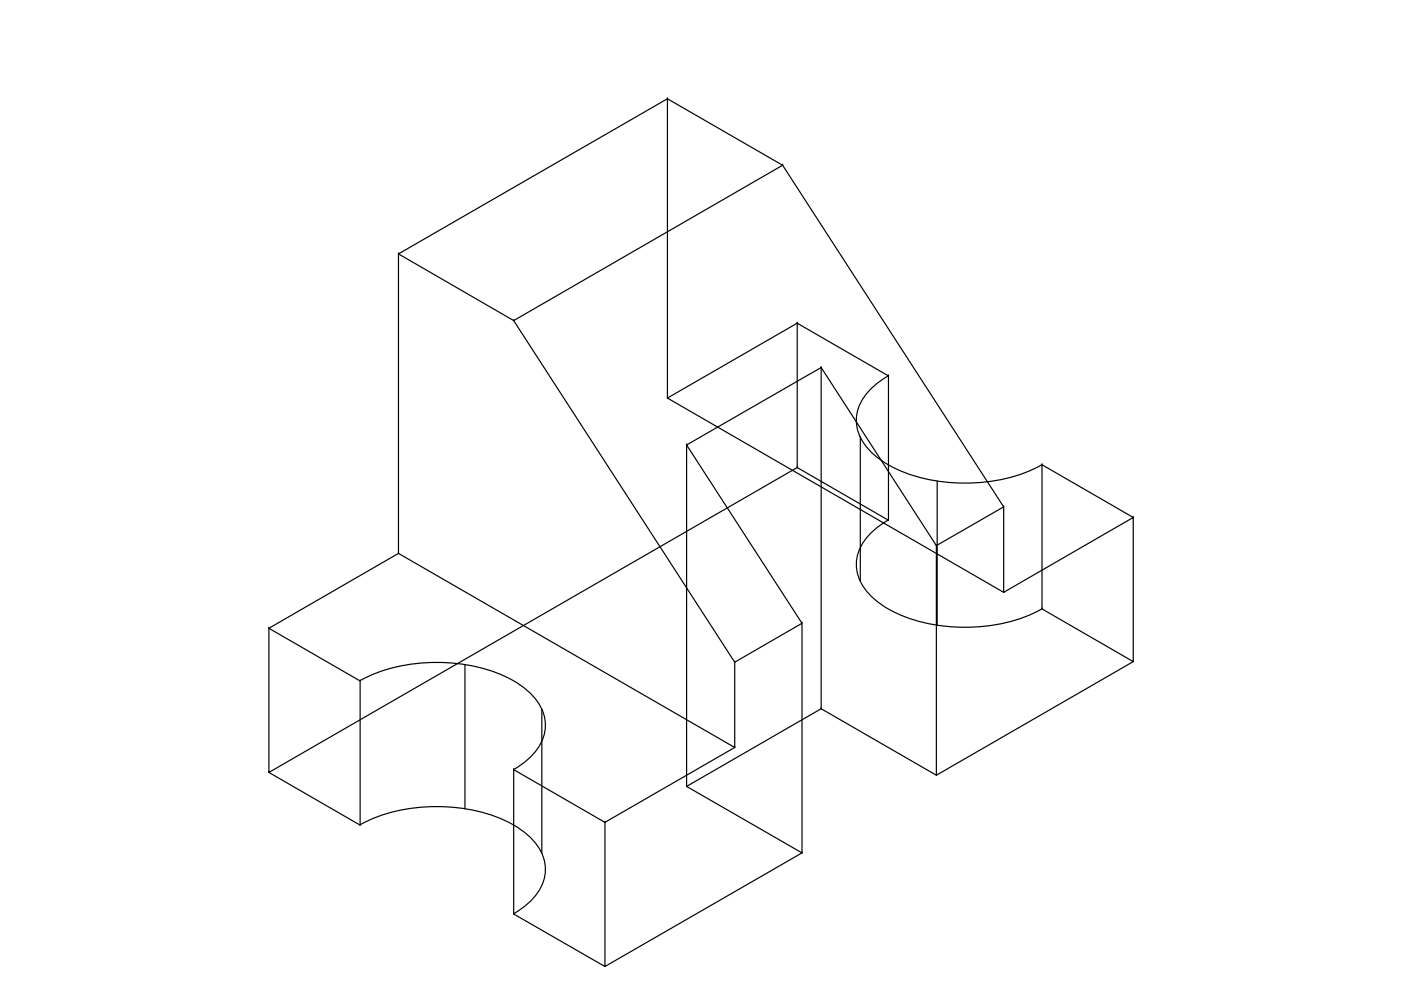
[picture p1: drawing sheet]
<svg xmlns="http://www.w3.org/2000/svg" width="297mm" height="210mm" viewBox="0 0 297 210" stroke-linecap="round" stroke-linejoin="round" font-family="sans-serif">
<!-- layer: 0 -->
<g fill="none" stroke="#000" stroke-width=".25">
<path d="M141.5 20.9l-57 32.9v63.5l-27.5 15.9v30.6l112-64.7M141.5 20.9h.1M165.9 35h.1M165.9 35l-57 33M84.5 53.8l24.4 14.2 46.9 72.4v18.1M84.5 53.8h.1M108.9 68h.1M169 68.5h.1M169 68.5l-27.5 15.9M174.1 77.9h.1M174.1 77.9v72.4M188.3 79.7a13 13 0 0 0-6.5 7.6 9.3 9.3 0 0 0 3.7 9.3 29.3 29.3 0 0 0 17.1 5.8 34.2 34.2 0 0 0 18.3-3.9"/>
<path d="M188.4 79.7l-19.4-11.2v30.6l19.4 11.2M188.4 79.7h.1M188.4 79.7v30.6M141.5 84.4v-63.5l24.4 14.1 46.9 72.5M141.5 84.4h.1M141.5 84.4l71.3 41.2M145.6 94.3h.1M145.6 94.3v72.4M169 99.1h.1M182.4 92.6v30.5M220.9 98.5h.1M84.5 117.3h.1"/>
<path d="M84.5 117.3l71.3 41.2M188.3 110.3a13 13 0 0 0-6.5 7.6 9.3 9.3 0 0 0 3.7 9.2 29.3 29.3 0 0 0 17.1 5.8 34.2 34.2 0 0 0 18.3-3.8M188.4 110.3h.1M198.5 115.7l14.3-8.2v18.1l27.5-15.9v30.6l-41.8 24.1zM198.5 115.7l-24.4-37.8-28.5 16.4 24.4 37.9M198.5 115.7h.1M198.7 102v30.5M212.8 107.5h.1M240.3 109.7l-19.4-11.2v30.6l19.4 11.2M240.3 109.7h.1M57 133.2l19.4 11.2v30.5l-19.4-11.1M57 133.2h.1"/>
<path d="M170 132.2h.1M212.8 125.6h.1M220.9 129.1h.1M76.3 144.3a36.4 36.4 0 0 1 27.7-2.1 18.4 18.4 0 0 1 10.5 7.4 8.5 8.5 0 0 1-1.7 10.6l-2.4 2-1.5 1M76.4 144.4h.1M98.6 141v30.5M114.9 150.4v30.5M155.8 140.4l14.2-8.2v48.6M155.8 140.4h.1M155.8 158.5h.1M155.8 158.5l-27.5 15.9M174.1 150.3h.1"/>
<path d="M240.3 140.3h.1M57 163.8h.1M76.3 174.9a36.4 36.4 0 0 1 27.7-2.2 18.4 18.4 0 0 1 10.5 7.5 8.5 8.5 0 0 1-1.7 10.5l-2.4 2.1-1.5 .9M76.4 174.9h.1M108.9 163.2l19.4 11.2v30.5l-19.4-11.1M108.9 163.2h.1M108.9 163.2v30.6M128.3 174.4h.1M145.6 166.7h.1M198.5 164.4l-24.4-14.1-28.5 16.4 24.4 14.1M198.5 164.4h.1M108.9 193.8h.1"/>
<path d="M170 180.8h.1M170 180.8l-41.7 24.1M128.3 204.9h.1"/>
</g>
</svg>
